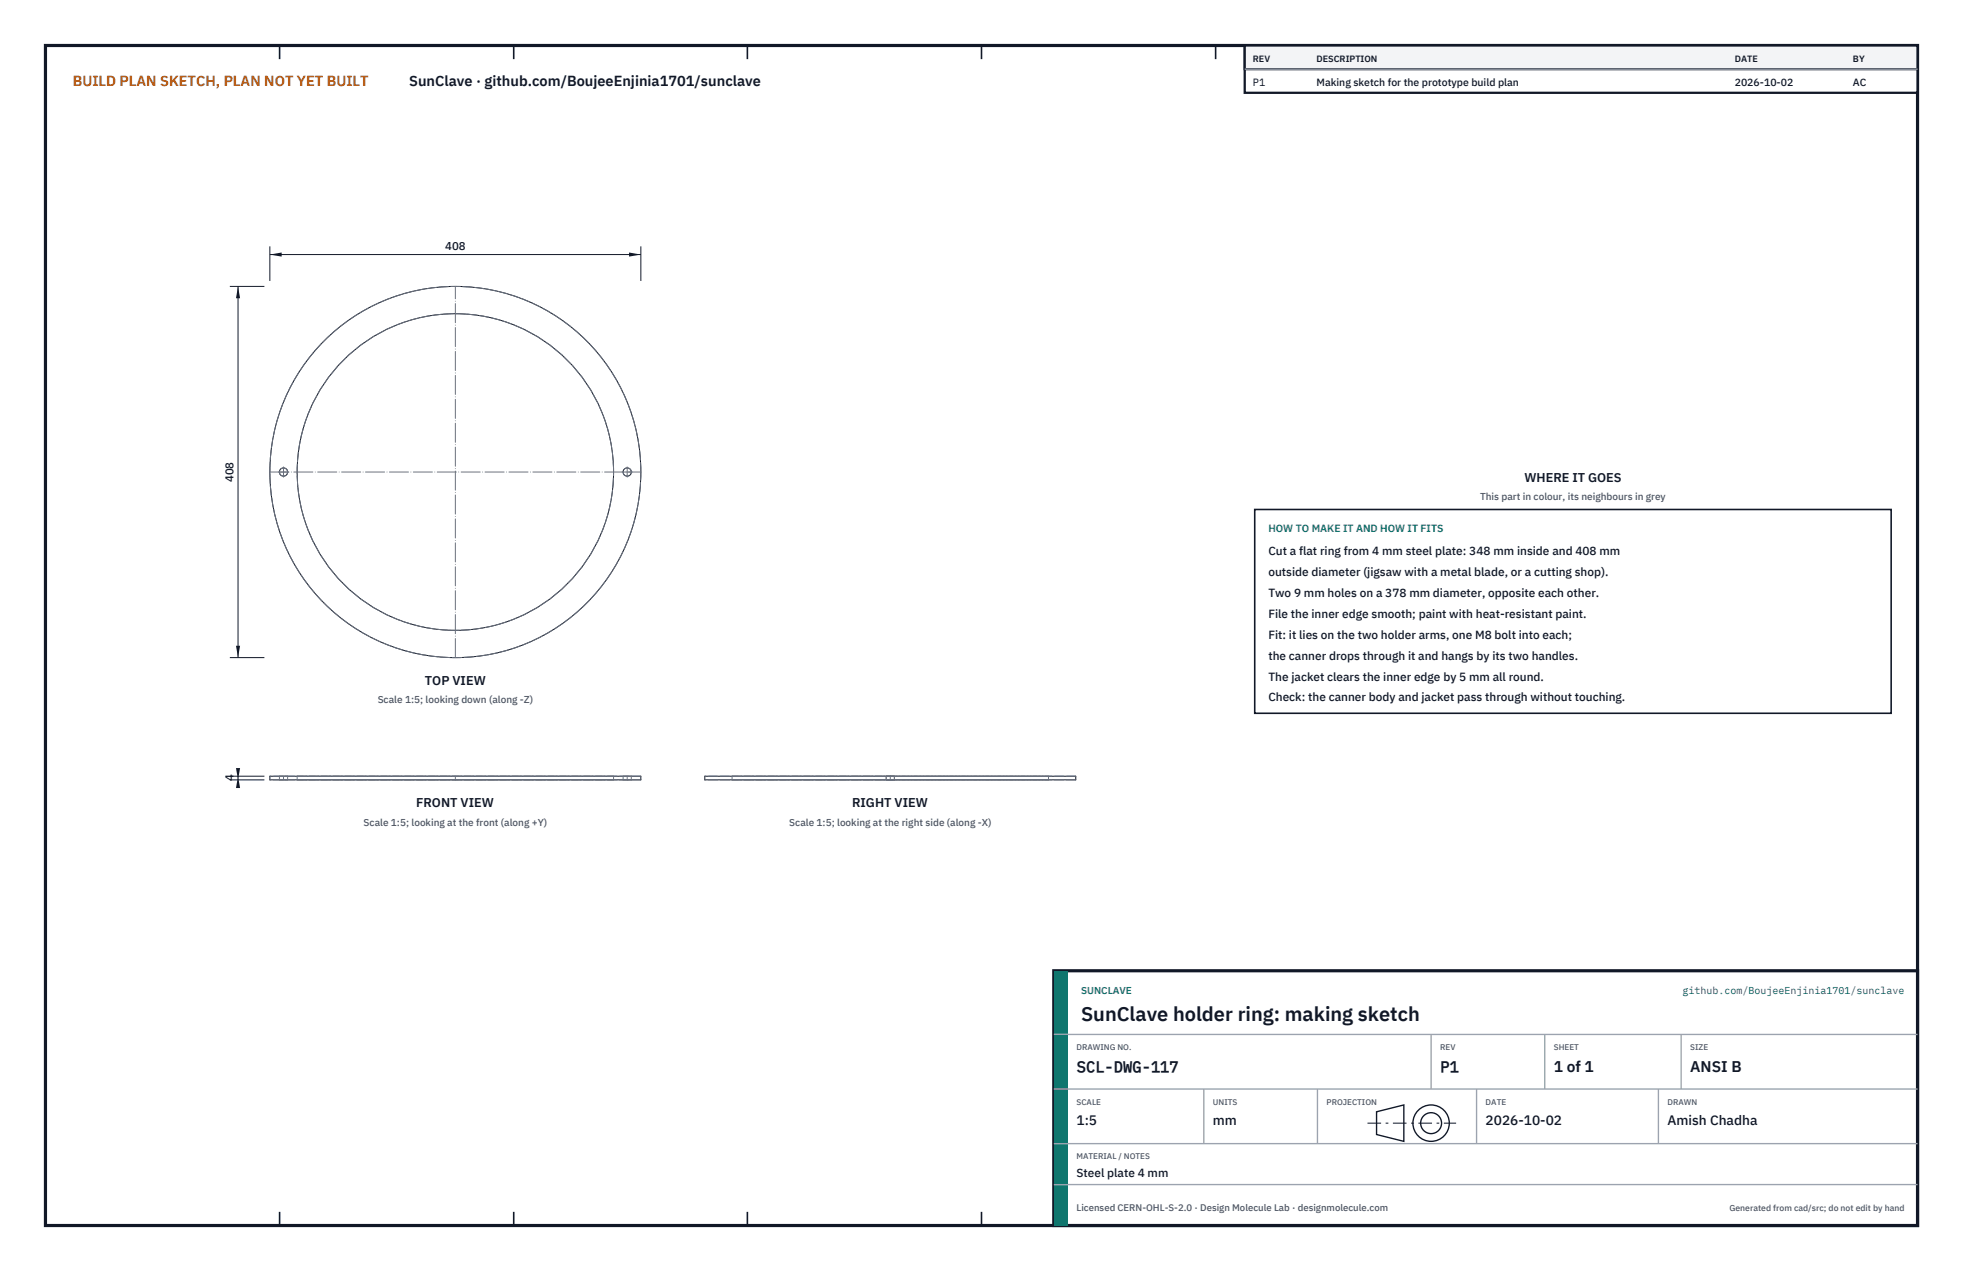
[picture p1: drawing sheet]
<svg xmlns="http://www.w3.org/2000/svg" width="432mm" height="279mm" viewBox="0 0 432 279" stroke-linecap="round" stroke-linejoin="round" font-family="sans-serif">
<defs><g id="words">
<text font-size="4.4" fill="#111827" x="237.8" y="224.4">SunClave holder ring: making sketch</text>
<g font-size="3.4" fill="#111827">
<text x="236.8" y="235.6">SCL-DWG-117</text>
<text x="316.8" y="235.6">P1</text>
<text x="341.8" y="235.6">1 of 1</text>
<text x="371.8" y="235.6">ANSI B</text>
</g>
<text font-size="3.2" fill="#b45309" x="16" y="19">BUILD PLAN SKETCH, PLAN NOT YET BUILT</text>
<text font-size="3.2" fill="#111827" x="90" y="19">SunClave · github.com/BoujeeEnjinia1701/sunclave</text>
<g font-size="3" fill="#111827">
<text x="236.8" y="247.2">1:5</text>
<text x="266.8" y="247.2">mm</text>
<text x="326.8" y="247.2">2026-10-02</text>
<text x="366.8" y="247.2">Amish Chadha</text>
</g>
<g font-size="2.8" fill="#111827">
<text x="335.3" y="106">WHERE IT GOES</text>
<text x="93.5" y="150.6">TOP VIEW</text>
<text x="91.5" y="177.5">FRONT VIEW</text>
<text x="187.4" y="177.5">RIGHT VIEW</text>
</g>
<g font-size="2.6" fill="#111827">
<text x="279" y="122">Cut a flat ring from 4 mm steel plate: 348 mm inside and 408 mm</text>
<text x="279" y="126.6">outside diameter (jigsaw with a metal blade, or a cutting shop).</text>
<text x="279" y="131.2">Two 9 mm holes on a 378 mm diameter, opposite each other.</text>
<text x="279" y="135.8">File the inner edge smooth; paint with heat-resistant paint.</text>
<text x="279" y="140.4">Fit: it lies on the two holder arms, one M8 bolt into each;</text>
<text x="279" y="145">the canner drops through it and hangs by its two handles.</text>
<text x="279" y="149.6">The jacket clears the inner edge by 5 mm all round.</text>
<text x="279" y="154.2">Check: the canner body and jacket pass through without touching.</text>
<text x="236.8" y="258.8">Steel plate 4 mm</text>
</g>
<g font-size="2.5" fill="#111827">
<text x="97.9" y="55">408</text>
<text x="51.4" y="106" transform="rotate(-90 51.4 106)">408</text>
<text x="51.4" y="171.8" transform="rotate(-90 51.4 171.8)">4</text>
</g>
<g font-size="2.3" fill="#111827">
<text x="275.6" y="18.8">P1</text>
<text x="289.6" y="18.8">Making sketch for the prototype build plan</text>
<text x="381.6" y="18.8">2026-10-02</text>
<text x="407.6" y="18.8">AC</text>
</g>
<text font-size="2.3" fill="#0f766e" x="279" y="117">HOW TO MAKE IT AND HOW IT FITS</text>
<g font-size="2.2" fill="#4b5563">
<text x="325.6" y="110">This part in colour, its neighbours in grey</text>
<text x="83.1" y="154.6">Scale 1:5; looking down (along -Z)</text>
<text x="80" y="181.5">Scale 1:5; looking at the front (along +Y)</text>
<text x="173.6" y="181.5">Scale 1:5; looking at the right side (along -X)</text>
</g>
<g font-size="2.2" fill="#0f766e">
<text x="237.8" y="218.4">SUNCLAVE</text>
<text x="370.1" y="218.4">github.com/BoujeeEnjinia1701/sunclave</text>
</g>
<text font-size="2.1" fill="#4b5563" x="236.8" y="266.2">Licensed CERN-OHL-S-2.0 · Design Molecule Lab · designmolecule.com</text>
<g font-size="2" fill="#111827">
<text x="275.6" y="13.6">REV</text>
<text x="289.6" y="13.6">DESCRIPTION</text>
<text x="381.6" y="13.6">DATE</text>
<text x="407.6" y="13.6">BY</text>
</g>
<text font-size="1.9" fill="#4b5563" x="380.4" y="266.2">Generated from cad/src; do not edit by hand</text>
<g font-size="1.8" fill="#4b5563">
<text x="236.8" y="230.8">DRAWING NO.</text>
<text x="316.8" y="230.8">REV</text>
<text x="341.8" y="230.8">SHEET</text>
<text x="371.8" y="230.8">SIZE</text>
<text x="236.8" y="242.8">SCALE</text>
<text x="266.8" y="242.8">UNITS</text>
<text x="291.8" y="242.8">PROJECTION</text>
<text x="326.8" y="242.8">DATE</text>
<text x="366.8" y="242.8">DRAWN</text>
<text x="236.8" y="254.8">MATERIAL / NOTES</text>
</g>
</g></defs>
<path d="M10 10h411.8v259.4h-411.8z" fill="none" stroke="#111827" stroke-width=".7" stroke-linecap="butt"/>
<g fill="none" stroke="#111827" stroke-width=".35">
<path d="M61.5 10v3M113 10v3M164.4 10v3M215.9 10v3M267.4 10v3M318.9 10v3M370.3 10v3M61.5 266.4v3M113 266.4v3M164.4 266.4v3M215.9 266.4v3M267.4 266.4v3"/>
<path d="M318.9 266.4v3M370.3 266.4v3"/>
</g>
<g fill="none" stroke="#111727" stroke-width=".22">
<path d="M59.4 170.6h81.6v.8h-81.6zM155 170.6h81.6v.8h-81.6z"/>
<circle cx="62.4" cy="103.8" r=".91"/>
<circle cx="100.2" cy="103.8" r="40.8"/>
<circle cx="100.2" cy="103.8" r="34.8"/>
<circle cx="138" cy="103.8" r=".91"/>
</g>
<g fill="none" stroke="#6a7180" stroke-width=".22" stroke-dasharray="2.1 .5">
<path d="M61.5 170.6h1.8M61.5 171.4h1.8M61.5 171.4v-.8M63.3 170.6h-1.8M63.3 171.4h-1.8M63.3 171.4v-.8M65.4 170.6h69.6M65.4 171.4h69.6M65.4 171.4v-.8M135 170.6h-69.6M135 171.4h-69.6M135 171.4v-.8"/>
<path d="M137.1 170.6h1.8M137.1 171.4h1.8M137.1 171.4v-.8M138.9 170.6h-1.8M138.9 171.4h-1.8M138.9 171.4v-.8M141 170.6h-81.6M141 171.4h-81.6M161 170.6h34.8M161 171.4h34.8M161 171.4v-.8M194.9 170.6h.9"/>
<path d="M194.9 171.4h.9M194.9 171.4v-.8M195.8 170.6h.9M195.8 170.6h34.8M195.8 171.4h.9M195.8 171.4h34.8M196.7 170.6h-1.8M196.7 171.4h-1.8M196.7 171.4v-.8M230.6 170.6h-69.6M230.6 171.4h-69.6M230.6 171.4v-.8"/>
<path d="M236.6 170.6h-81.6M236.6 171.4h-81.6"/>
<circle cx="62.4" cy="103.8" r=".91"/>
<circle cx="100.2" cy="103.8" r="40.8"/>
<circle cx="100.2" cy="103.8" r="34.8"/>
<circle cx="138" cy="103.8" r=".91"/>
</g>
<path d="M59.4 103.8h81.6M61.2 103.8h2.3M62.4 104.9v-2.3M136.8 103.8h2.3M138 104.9v-2.3M100.2 144.6v-81.6M62.4 171.4v-.8M100.2 171.4v-.8M138 171.4v-.8M195.8 171.4v-.8" fill="none" stroke="#6a7180" stroke-width=".22" stroke-dasharray="4.2 .5 0 .5"/>
<path d="M59.4 54.2v7.6M59.4 56h81.6M141 54.2v7.6" fill="none" stroke="#111827" stroke-width=".22"/>
<path d="M59.4 56l2.6-.5v.9zM138.4 55.5v.9l2.6-.4z" fill="#111827"/>
<path d="M50.6 63h7.6M52.4 63v81.6M50.6 144.6h7.6" fill="none" stroke="#111827" stroke-width=".22"/>
<path d="M52.4 63l-.5 2.6h.9zM51.9 142h.9l-.4 2.6z" fill="#111827"/>
<path d="M50.6 170.6h7.6M50.6 171.4h7.6M52.4 170.6v.8" fill="none" stroke="#111827" stroke-width=".22"/>
<path d="M52.4 170.6l-.5 2.6h.9zM51.9 168.8h.9l-.4 2.6z" fill="#111827"/>
<path d="M276 112h140v44.8h-140z" fill="#fff" stroke="#111827" stroke-width=".35"/>
<path d="M273.8 10h148v10.4h-148z" fill="#fff" stroke="#111827" stroke-width=".5"/>
<path d="M273.8 10h148v5.2h-148z" fill="#f3f4f6" stroke="#111827" stroke-width=".5"/>
<path d="M273.8 15.2h148" fill="none" stroke="#9ca3af" stroke-width=".3"/>
<path d="M231.8 213.4h190v56h-190z" fill="#fff" stroke="#111827" stroke-width=".7" stroke-linecap="butt"/>
<path d="M231.8 213.4h3v56h-3z" fill="#0f766e"/>
<path d="M231.8 227.4h190M231.8 239.4h190M264.8 239.4v12M289.8 239.4v12M314.8 227.4v12M324.8 239.4v12M339.8 227.4v12M364.8 239.4v12M369.8 227.4v12M231.8 251.4h190M231.8 260.4h190" fill="none" stroke="#9ca3af" stroke-width=".3"/>
<g fill="none" stroke="#111827" stroke-width=".3">
<path d="M302.8 244.4l6-1.5v8l-6-1.5z"/>
<circle cx="314.8" cy="246.9" r="4"/>
<circle cx="314.8" cy="246.9" r="2.3"/>
</g>
<path d="M300.8 246.9h19.5" fill="none" stroke="#111827" stroke-width=".22" stroke-dasharray="3 1 .6 1" stroke-linecap="butt"/>
<use href="#words"/>
</svg>
